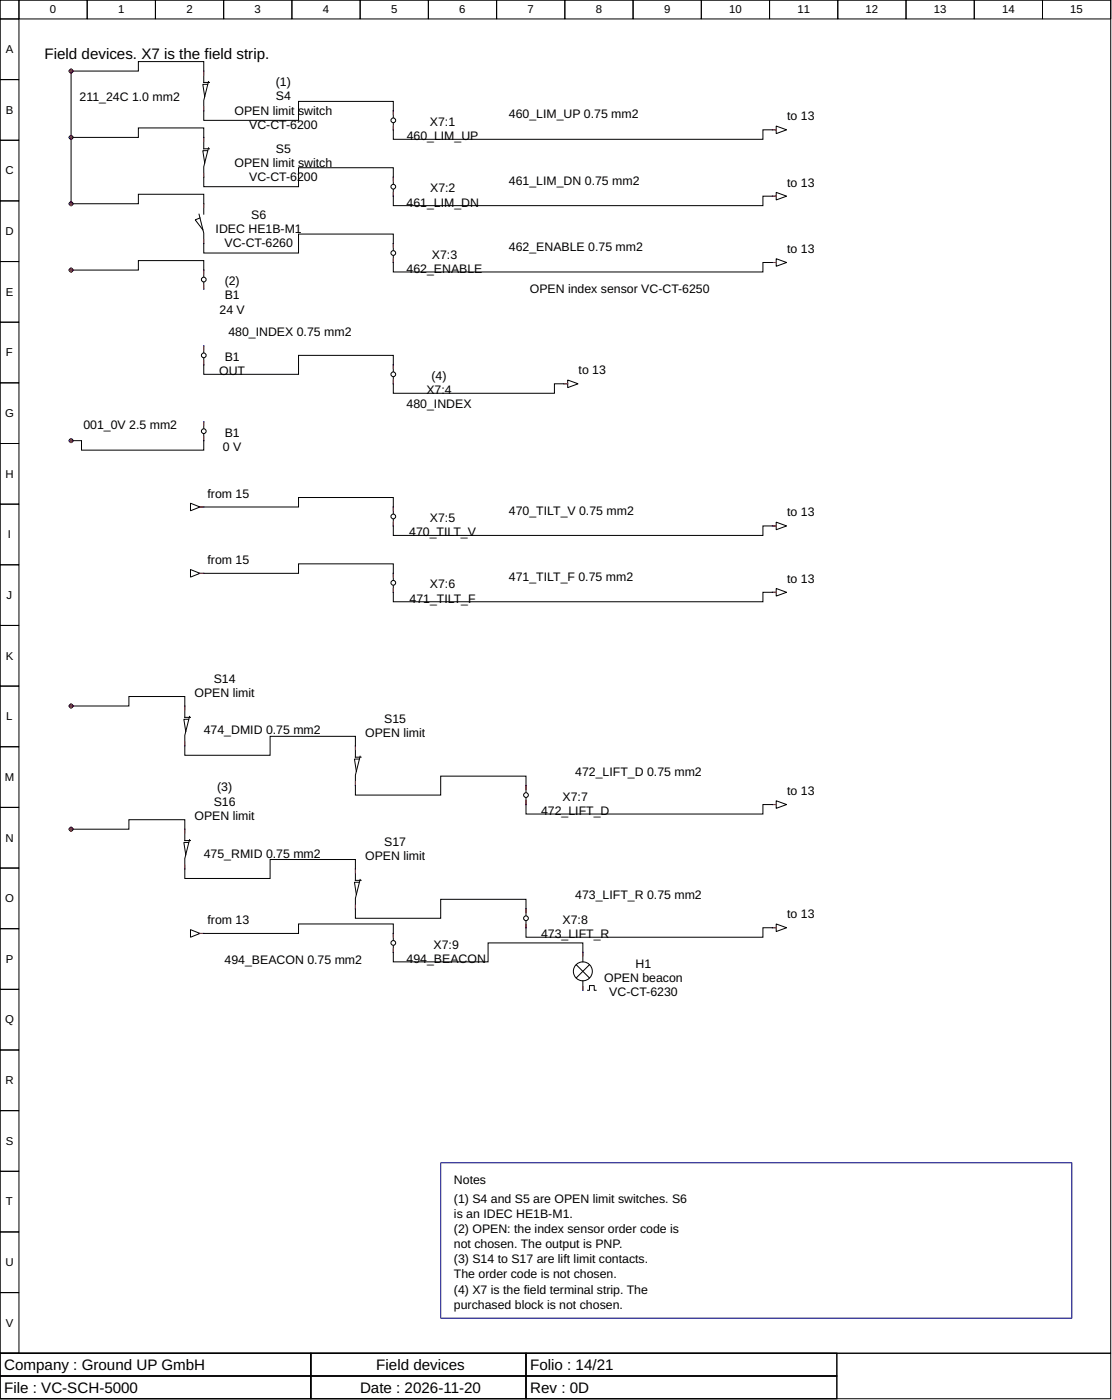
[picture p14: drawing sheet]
<svg xmlns="http://www.w3.org/2000/svg" width="310mm" height="391mm" viewBox="0 0 310 391" stroke-linecap="round" stroke-linejoin="round" font-family="sans-serif">
<defs><g id="words">
<g font-size="4.2">
<text x="12.4" y="16.4">Field devices. X7 is the field strip.</text>
<text x="1.2" y="382.5">Company : Ground UP GmbH</text>
<text x="105.1" y="382.5">Field devices</text>
<text x="148" y="382.5">Folio : 14/21</text>
<text x="1.2" y="388.8">File : VC-SCH-5000</text>
<text x="100.5" y="388.8">Date : 2026-11-20</text>
<text x="148" y="388.8">Rev : 0D</text>
</g>
<g font-size="3.4">
<text x="22.2" y="28.3">211_24C 1.0 mm2</text>
<text x="77" y="24.1">(1)</text>
<text x="77" y="28">S4</text>
<text x="65.5" y="32">OPEN limit switch</text>
<text x="69.6" y="36">VC-CT-6200</text>
<text x="120" y="35.2">X7:1</text>
<text x="142.1" y="33.1">460_LIM_UP 0.75 mm2</text>
<text x="219.8" y="33.6">to 13</text>
<text x="113.5" y="39.2">460_LIM_UP</text>
<text x="65.5" y="46.6">OPEN limit switch</text>
<text x="77" y="42.6">S5</text>
<text x="69.6" y="50.5">VC-CT-6200</text>
<text x="120.1" y="53.7">X7:2</text>
<text x="142.1" y="51.6">461_LIM_DN 0.75 mm2</text>
<text x="219.8" y="52.1">to 13</text>
<text x="113.5" y="57.7">461_LIM_DN</text>
<text x="60.2" y="65.1">IDEC HE1B-M1</text>
<text x="70.1" y="61.1">S6</text>
<text x="62.7" y="69.1">VC-CT-6260</text>
<text x="142.1" y="70.1">462_ENABLE 0.75 mm2</text>
<text x="219.8" y="70.6">to 13</text>
<text x="113.5" y="76.2">462_ENABLE</text>
<text x="120.6" y="72.2">X7:3</text>
<text x="62.7" y="79.6">(2)</text>
<text x="62.7" y="83.6">B1</text>
<text x="147.9" y="81.8">OPEN index sensor VC-CT-6250</text>
<text x="61.3" y="87.6">24 V</text>
<text x="63.8" y="93.9">480_INDEX 0.75 mm2</text>
<text x="62.7" y="100.8">B1</text>
<text x="61.2" y="104.8">OUT</text>
<text x="120.5" y="106.1">(4)</text>
<text x="161.5" y="104.5">to 13</text>
<text x="119" y="110.1">X7:4</text>
<text x="23.3" y="119.9">001_0V 2.5 mm2</text>
<text x="113.5" y="114">480_INDEX</text>
<text x="62.2" y="125.9">0 V</text>
<text x="62.7" y="122">B1</text>
<text x="57.9" y="138.9">from 15</text>
<text x="142.1" y="143.7">470_TILT_V 0.75 mm2</text>
<text x="114.2" y="149.8">470_TILT_V</text>
<text x="120" y="145.8">X7:5</text>
<text x="219.8" y="144.2">to 13</text>
<text x="57.9" y="157.4">from 15</text>
<text x="120" y="164.3">X7:6</text>
<text x="142.1" y="162.2">471_TILT_F 0.75 mm2</text>
<text x="219.8" y="162.7">to 13</text>
<text x="114.3" y="168.3">471_TILT_F</text>
<text x="59.7" y="190.8">S14</text>
<text x="54.3" y="194.7">OPEN limit</text>
<text x="107.3" y="201.9">S15</text>
<text x="56.9" y="205.1">474_DMID 0.75 mm2</text>
<text x="101.9" y="205.8">OPEN limit</text>
<text x="60.6" y="220.9">(3)</text>
<text x="160.6" y="216.7">472_LIFT_D 0.75 mm2</text>
<text x="219.8" y="222">to 13</text>
<text x="59.7" y="224.9">S16</text>
<text x="151.1" y="227.5">472_LIFT_D</text>
<text x="157.1" y="223.6">X7:7</text>
<text x="54.3" y="228.9">OPEN limit</text>
<text x="56.9" y="239.4">475_RMID 0.75 mm2</text>
<text x="107.3" y="236.3">S17</text>
<text x="101.9" y="240.2">OPEN limit</text>
<text x="160.6" y="251.1">473_LIFT_R 0.75 mm2</text>
<text x="57.9" y="258">from 13</text>
<text x="157.1" y="258">X7:8</text>
<text x="219.8" y="256.4">to 13</text>
<text x="151.1" y="261.9">473_LIFT_R</text>
<text x="62.7" y="269.1">494_BEACON 0.75 mm2</text>
<text x="113.5" y="268.8">494_BEACON</text>
<text x="121" y="264.8">X7:9</text>
<text x="168.7" y="274.1">OPEN beacon</text>
<text x="177.5" y="270.1">H1</text>
<text x="170.1" y="278.1">VC-CT-6230</text>
<text x="126.7" y="330.5">Notes</text>
<text x="126.7" y="335.8">(1) S4 and S5 are OPEN limit switches. S6</text>
<text x="126.7" y="340">is an IDEC HE1B-M1.</text>
<text x="126.7" y="344.2">(2) OPEN: the index sensor order code is</text>
<text x="126.7" y="348.5">not chosen. The output is PNP.</text>
<text x="126.7" y="352.7">(3) S14 to S17 are lift limit contacts.</text>
<text x="126.7" y="356.9">The order code is not chosen.</text>
<text x="126.7" y="361.2">(4) X7 is the field terminal strip. The</text>
<text x="126.7" y="365.4">purchased block is not chosen.</text>
</g>
<g font-size="3.2">
<text x="13.9" y="3.7">0</text>
<text x="33" y="3.7">1</text>
<text x="52" y="3.7">2</text>
<text x="71.1" y="3.7">3</text>
<text x="90.1" y="3.7">4</text>
<text x="109.2" y="3.7">5</text>
<text x="128.2" y="3.7">6</text>
<text x="147.3" y="3.7">7</text>
<text x="166.3" y="3.7">8</text>
<text x="185.4" y="3.7">9</text>
<text x="203.6" y="3.7">10</text>
<text x="222.6" y="3.7">11</text>
<text x="241.7" y="3.7">12</text>
<text x="260.7" y="3.7">13</text>
<text x="279.8" y="3.7">14</text>
<text x="298.8" y="3.7">15</text>
<text x="1.6" y="14.8">A</text>
<text x="1.6" y="31.8">B</text>
<text x="1.5" y="48.7">C</text>
<text x="1.5" y="65.6">D</text>
<text x="1.6" y="82.6">E</text>
<text x="1.7" y="99.5">F</text>
<text x="1.4" y="116.4">G</text>
<text x="1.5" y="133.3">H</text>
<text x="2.2" y="150.3">I</text>
<text x="1.9" y="167.2">J</text>
<text x="1.6" y="184.1">K</text>
<text x="1.8" y="201.1">L</text>
<text x="1.3" y="218">M</text>
<text x="1.5" y="234.9">N</text>
<text x="1.4" y="251.9">O</text>
<text x="1.6" y="268.8">P</text>
<text x="1.4" y="285.8">Q</text>
<text x="1.5" y="302.7">R</text>
<text x="1.6" y="319.6">S</text>
<text x="1.7" y="336.5">T</text>
<text x="1.5" y="353.5">U</text>
<text x="1.6" y="370.4">V</text>
</g>
</g></defs>
<g fill="none" stroke="#000" stroke-width=".28">
<path d="M0 0h310.1v377.8h-310.1zM0 0h5.3v5.3h-5.3zM5.3 0h19v5.3h-19zM24.3 0h19.1v5.3h-19.1zM43.4 0h19v5.3h-19zM62.4 0h19.1v5.3h-19.1zM81.5 0h19v5.3h-19zM100.5 0h19.1v5.3h-19.1zM119.6 0h19v5.3h-19zM138.6 0h19.1v5.3h-19.1zM157.7 0h19v5.3h-19zM176.7 0h19.1v5.3h-19.1z"/>
<path d="M195.8 0h19v5.3h-19zM214.8 0h19.1v5.3h-19.1zM233.9 0h19v5.3h-19zM252.9 0h19.1v5.3h-19.1zM272 0h19v5.3h-19zM291 0h19.1v5.3h-19.1zM0 5.3h5.3v16.9h-5.3zM20.4 19.8h18.2v-2.6h18.3v2.6M0 22.2h5.3v17h-5.3zM0 39.2h5.3v16.9h-5.3zM19.8 20.4v17.4M19.8 38.9v17.5"/>
<path d="M20.4 38.4h18.2v-2.7h18.3v2.7M56.9 31v2.6h26.4v-5.3h26.5v4.5M56.9 20.1v2.9h1.6M56.9 38.6v2.9h1.6M57.9 23.5h-1.3l.5 3.5M58.2 22.8l-1.3 5.2v2.7M109.8 34.4v4.5h103.2v-2.7h2.6M215.9 36.2h.8M216.7 35.2l2.9 1-2.9 1.1zM0 56.1h5.3v16.9h-5.3zM20.4 56.9h18.2v-2.7h18.3v2.7M55.6 59.8l1.3 5.3v2.6"/>
<path d="M56.9 49.5v2.6h26.4v-5.3h26.5v4.5M56.9 57.1v2.7M57.9 42.1h-1.3l.5 3.4M58.2 41.3l-1.3 5.3v2.6M109.8 52.9v4.5h103.2v-2.6h2.6M215.9 54.8h.8M216.7 53.7l2.9 1.1-2.9 1zM0 73h5.3v17h-5.3zM20.4 75.4h18.2v-2.6h18.3v4.5M55.8 60.9l-1.3 .5 2.1 2.8M56.9 68v2.6h26.4v-5.2h26.5v4.5M56.9 78.8v1.9"/>
<path d="M109.8 71.4v4.5h103.2v-2.6h2.6M215.9 73.3h.8M216.7 72.2l2.9 1.1-2.9 1zM0 90h5.3v16.9h-5.3zM56.9 96.6v1.8M0 106.9h5.3v16.9h-5.3zM56.9 100v4.5h26.4v-5.3h26.5v2.7M56.9 117.7v1.9M109.8 105.3v4.5h45v-2.6h2.6M109.8 101.9v1.8M157.7 107.2h.8M158.5 106.1l2.9 1.1-2.9 1z"/>
<path d="M0 123.8h5.3v17h-5.3zM56.9 121.2v4.5h-34.1v-2.7h-2.4M0 140.8h5.3v16.9h-5.3zM0 157.7h5.3v16.9h-5.3zM53.2 140.5l2.6 1.1-2.6 1zM53.2 159l2.6 1.1-2.6 1zM55.8 141.6h.8M56.9 141.6h26.4v-2.7h26.5v4.5M109.8 145v4.5h103.2v-2.7h2.6M215.9 146.8h.8M216.7 145.8l2.9 1-2.9 1.1zM0 174.6h5.3v17h-5.3z"/>
<path d="M55.8 160.1h.8M56.9 160.1h26.4v-2.7h26.5v2.7M109.8 163.5v4.5h103.2v-2.6h2.6M109.8 160.1v1.8M215.9 165.4h.8M216.7 164.3l2.9 1.1-2.9 1zM0 191.6h5.3v16.9h-5.3zM20.4 197.1h15.6v-2.6h15.6v2.6M51.6 197.4v2.9h1.6M0 208.5h5.3v16.9h-5.3zM51.6 208.2v2.7h23.8v-5.3h23.8v2.6M52.7 200.8h-1.4l.6 3.5"/>
<path d="M52.9 200l-1.3 5.3v2.7M99.2 219.3v2.7h23.8v-5.3h23.8v4.5M99.2 208.5v2.9h1.6M100.3 211.9h-1.3l.5 3.5M100.5 211.1l-1.3 5.3v2.7M0 225.4h5.3v17h-5.3zM20.4 231.5h15.6v-2.6h15.6v2.6M51.6 231.8v2.9h1.6M52.7 235.2h-1.4l.6 3.5M52.9 234.4l-1.3 5.3v2.7M146.8 222.8v4.5h66.2v-2.7h2.6M215.9 224.6h.8"/>
<path d="M216.7 223.6l2.9 1-2.9 1.1zM0 242.4h5.3v16.9h-5.3zM0 259.3h5.3v16.9h-5.3zM51.6 242.6v2.7h23.8v-5.3h23.8v2.6M53.2 259.6l2.6 1-2.6 1.1zM99.2 253.7v2.7h23.8v-5.3h23.8v4.5M99.2 242.9v2.9h1.6M100.3 246.3h-1.3l.5 3.5M100.5 245.5l-1.3 5.3v2.7M146.8 257.2v4.5h66.2v-2.7h2.6M215.9 259h.8M216.7 258l2.9 1-2.9 1.1z"/>
<path d="M0 276.2h5.3v17h-5.3zM55.8 260.6h.8M56.9 260.6h26.4v-2.6h26.5v4.5M109.8 264.1v4.5h26.5v-5.3h26.4v5.3M160.9 269.3l3.7 3.7M162.7 273.8v2.7M164 276.5h.6v-1.3h1.3v1.3h.5M164.6 269.3l-3.7 3.7M0 293.2h5.3v16.9h-5.3zM0 310.1h5.3v16.9h-5.3zM0 327h5.3v17h-5.3zM0 344h5.3v16.9h-5.3z"/>
<path d="M0 360.9h5.3v16.9h-5.3zM0 377.8h310.1v12.7h-310.1zM0 377.8h86.8v6.4h-86.8zM86.8 377.8h60v6.4h-60zM146.8 377.8h86.8v6.4h-86.8zM0 384.2h86.8v6.3h-86.8zM86.8 384.2h60v6.3h-60zM146.8 384.2h86.8v6.3h-86.8z"/>
<circle cx="109.8" cy="33.6" r=".66"/>
<circle cx="109.8" cy="52.1" r=".66"/>
<circle cx="56.9" cy="78.1" r=".66"/>
<circle cx="109.8" cy="70.6" r=".66"/>
<circle cx="56.9" cy="99.2" r=".66"/>
<circle cx="109.8" cy="104.5" r=".66"/>
<circle cx="56.9" cy="120.4" r=".66"/>
<circle cx="109.8" cy="144.2" r=".66"/>
<circle cx="109.8" cy="162.7" r=".66"/>
<circle cx="146.8" cy="222" r=".66"/>
<circle cx="146.8" cy="256.4" r=".66"/>
<circle cx="109.8" cy="263.3" r=".66"/>
<circle cx="162.7" cy="271.2" r="2.65"/>
</g>
<path d="M123 324.6h176.2v43.4h-176.2z" fill="none" stroke="#000080" stroke-width=".28"/>
<g fill="none" stroke="#f00" stroke-width=".28">
<path d="M19.3 19.8h1.1M19.8 19.3v1.1M56.9 19.8v1.1M19.3 38.4h1.1M19.8 37.8v1.1M56.9 29.9v1.1M56.9 38.4v1M109.8 31v1M109.8 35.2v1M215.6 36.2h1.1M19.3 56.9h1.1M19.8 56.4v1"/>
<path d="M56.9 48.4v1.1M56.9 56.9v1M109.8 49.5v1M109.8 53.7v1.1M215.6 54.8h1.1M19.3 75.4h1.1M19.8 74.9v1M56.9 66.9v1.1M56.9 75.4v1.1M56.9 79.6v1.1M109.8 68v1.1M109.8 72.2v1.1"/>
<path d="M215.6 73.3h1.1M56.9 96.6v1M56.9 100.8v1.1M56.9 117.7v1.1M109.8 101.9v1M109.8 106.1v1.1M157.4 107.2h1.1M19.3 123h1.1M19.8 122.5v1.1M56.9 122v1M55.8 141.6h1.1M109.8 141.6v1"/>
<path d="M109.8 145.8v1M215.6 146.8h1.1M55.8 160.1h1.1M109.8 160.1v1M109.8 164.3v1.1M215.6 165.4h1.1M19.3 197.1h1.1M19.8 196.6v1M51.6 197.1v1.1M51.6 207.2v1M99.2 208.2v1.1M99.2 218.3v1"/>
<path d="M146.8 219.3v1.1M19.3 231.5h1.1M19.8 231v1M51.6 231.5v1.1M146.8 223.6v1M215.6 224.6h1.1M51.6 241.6v1M99.2 242.6v1.1M99.2 252.7v1M146.8 253.7v1.1M146.8 258v1M215.6 259h1.1"/>
<path d="M55.8 260.6h1.1M109.8 260.6v1.1M109.8 264.8v1.1M162.7 265.9v1.1M162.7 275.4v1.1"/>
</g>
<g fill="none" stroke="#00f" stroke-width=".28">
<path d="M19.3 19.8h.1M19.8 19.3h.1M20.4 19.8h.1M56.9 19.8h.1M19.3 38.4h.1M19.8 20.4h.1M19.8 37.8h.1M19.8 38.9h.1M20.4 38.4h.1M56.9 31h.1M56.9 38.4h.1M109.8 31h.1"/>
<path d="M109.8 36.2h.1M215.6 36.2h.1M19.3 56.9h.1M19.8 56.4h.1M19.8 57.4h.1M20.4 56.9h.1M56.9 49.5h.1M56.9 56.9h.1M109.8 49.5h.1M109.8 54.8h.1M215.6 54.8h.1M19.3 75.4h.1"/>
<path d="M19.8 74.9h.1M19.8 75.9h.1M20.4 75.4h.1M56.9 68h.1M56.9 75.4h.1M109.8 68h.1M109.8 73.3h.1M215.6 73.3h.1M56.9 80.7h.1M56.9 96.6h.1M56.9 101.9h.1M56.9 117.7h.1"/>
<path d="M109.8 101.9h.1M109.8 107.2h.1M157.4 107.2h.1M19.3 123h.1M19.8 122.5h.1M19.8 123.6h.1M20.4 123h.1M56.9 123h.1M56.9 141.6h.1M109.8 141.6h.1M109.8 146.8h.1M215.6 146.8h.1"/>
<path d="M56.9 160.1h.1M109.8 160.1h.1M109.8 165.4h.1M215.6 165.4h.1M19.3 197.1h.1M19.8 196.6h.1M19.8 197.6h.1M20.4 197.1h.1M51.6 197.1h.1M51.6 208.2h.1M99.2 208.2h.1M99.2 219.3h.1"/>
<path d="M146.8 219.3h.1M19.3 231.5h.1M19.8 231h.1M19.8 232h.1M20.4 231.5h.1M51.6 231.5h.1M146.8 224.6h.1M215.6 224.6h.1M51.6 242.6h.1M99.2 242.6h.1M99.2 253.7h.1M146.8 253.7h.1"/>
<path d="M146.8 259h.1M215.6 259h.1M56.9 260.6h.1M109.8 260.6h.1M109.8 265.9h.1M162.7 265.9h.1M162.7 276.5h.1"/>
</g>
<g fill="#000" stroke="#000" stroke-width=".28">
<circle cx="19.8" cy="19.8" r=".53"/>
<circle cx="19.8" cy="38.4" r=".53"/>
<circle cx="19.8" cy="56.9" r=".53"/>
<circle cx="19.8" cy="75.4" r=".53"/>
<circle cx="19.8" cy="123" r=".53"/>
<circle cx="19.8" cy="197.1" r=".53"/>
<circle cx="19.8" cy="231.5" r=".53"/>
</g>
<use href="#words"/>
</svg>
